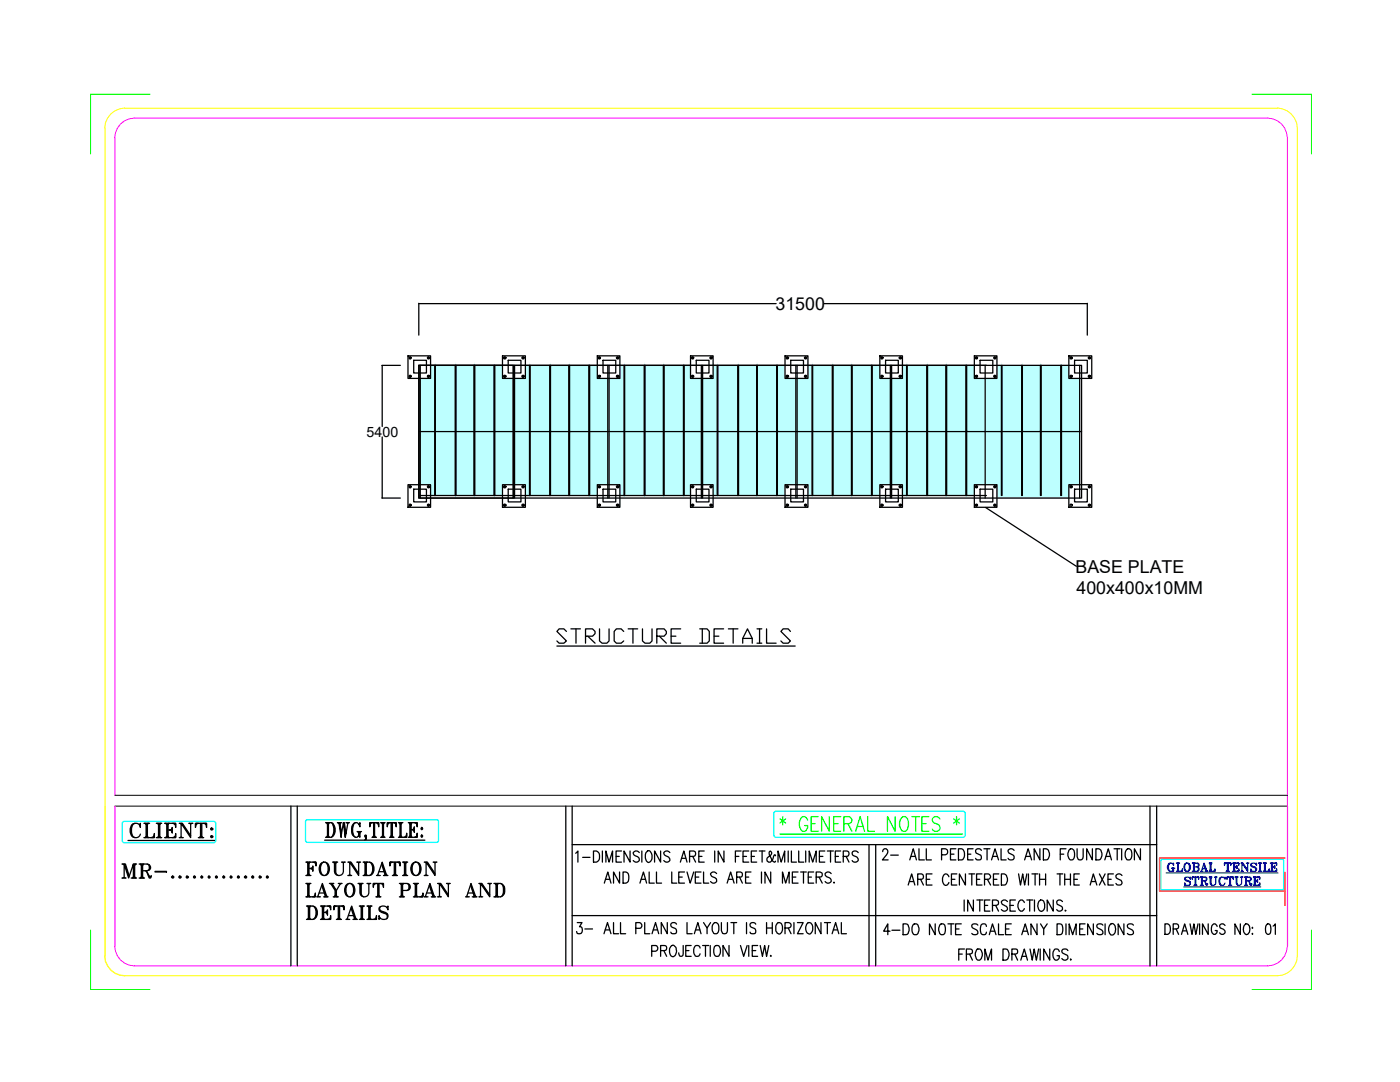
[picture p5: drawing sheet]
<svg xmlns="http://www.w3.org/2000/svg" width="279mm" height="216mm" viewBox="0 0 279 216" stroke-linecap="round" stroke-linejoin="round" font-family="sans-serif">
<defs><g id="words">
<g font-size="3.6">
<text x="154.8" y="61.9">31500</text>
<text x="214.6" y="114.2">BASE PLATE</text>
<text x="214.8" y="118.5">400x400x10MM</text>
</g>
<text font-size="2.8" x="73.2" y="87.1">5400</text>
</g></defs>
<!-- layer: 0 -->
<g fill="#bdffff" stroke="#bdffff" stroke-width=".2">
<path d="M211.9 72.9l1.4 2.6v-2.6zM211.9 72.9l1.4 2.6h-1.4z"/>
<path d="M199 72.9l.8 2.6v-2.6zM199 72.9l.8 2.6h-.8z"/>
<path d="M192.9 72.9l1.6 2.6v-2.6zM192.9 72.9l1.6 2.6h-1.6z"/>
<path d="M180.1 72.9l.8 2.6v-2.6zM180.1 72.9l.8 2.6h-.8z"/>
<path d="M174.1 72.9l1.5 2.6v-2.6zM174.1 72.9l1.5 2.6h-1.5z"/>
<path d="M161.2 72.9l.9 2.6v-2.6zM161.2 72.9l.9 2.6h-.9z"/>
<path d="M155.1 72.9l1.6 2.6v-2.6zM155.1 72.9l1.6 2.6h-1.6z"/>
<path d="M142.3 72.9l.8 2.6v-2.6zM142.3 72.9l.8 2.6h-.8z"/>
<path d="M136.5 72.9l1.3 2.6v-2.6zM136.5 72.9l1.3 2.6h-1.3z"/>
<path d="M123.7 72.9l.8 2.6v-2.6zM123.7 72.9l.8 2.6h-.8z"/>
<path d="M117.7 72.9l1.5 2.6v-2.6zM117.7 72.9l1.5 2.6h-1.5z"/>
<path d="M104.9 72.9l.8 2.6v-2.6zM104.9 72.9l.8 2.6h-.8z"/>
<path d="M98.8 72.9l1.5 2.6v-2.6zM98.8 72.9l1.5 2.6h-1.5z"/>
<path d="M85.9 72.9l.9 2.6v-2.6zM85.9 72.9l.9 2.6h-.9z"/>
<path d="M211.9 75.5l3.6 10.6v-10.6zM211.9 75.5l3.6 10.6h-3.6z"/>
<path d="M207.8 72.9l3.9 13.2v-13.2zM207.8 72.9l3.9 13.2h-3.9z"/>
<path d="M204 72.9l3.7 13.2v-13.2zM204 72.9l3.7 13.2h-3.7z"/>
<path d="M200 72.9l3.9 13.2v-13.2zM200 72.9l3.9 13.2h-3.9z"/>
<path d="M196.6 75.5l3.2 10.6v-10.6zM196.6 75.5l3.2 10.6h-3.2z"/>
<path d="M192.9 75.5l3.7 10.6v-10.6zM192.9 75.5l3.7 10.6h-3.7z"/>
<path d="M188.9 72.9l3.9 13.2v-13.2zM188.9 72.9l3.9 13.2h-3.9z"/>
<path d="M185.1 72.9l3.7 13.2v-13.2zM185.1 72.9l3.7 13.2h-3.7z"/>
<path d="M181.1 72.9l3.9 13.2v-13.2zM181.1 72.9l3.9 13.2h-3.9z"/>
<path d="M177.9 75.5l3 10.6v-10.6zM177.9 75.5l3 10.6h-3z"/>
<path d="M174.1 75.5l3.6 10.6v-10.6zM174.1 75.5l3.6 10.6h-3.6z"/>
<path d="M170.1 72.9l3.8 13.2v-13.2zM170.1 72.9l3.8 13.2h-3.8z"/>
<path d="M166.3 72.9l3.6 13.2v-13.2zM166.3 72.9l3.6 13.2h-3.6z"/>
<path d="M162.2 72.9l3.9 13.2v-13.2zM162.2 72.9l3.9 13.2h-3.9z"/>
<path d="M159.1 75.5l3 10.6v-10.6zM159.1 75.5l3 10.6h-3z"/>
<path d="M155.1 75.5l3.7 10.6v-10.6zM155.1 75.5l3.7 10.6h-3.7z"/>
<path d="M151.1 72.9l3.9 13.2v-13.2zM151.1 72.9l3.9 13.2h-3.9z"/>
<path d="M147.4 72.9l3.6 13.2v-13.2zM147.4 72.9l3.6 13.2h-3.6z"/>
<path d="M143.3 72.9l4 13.2v-13.2zM143.3 72.9l4 13.2h-4z"/>
<path d="M140.2 75.5l2.9 10.6v-10.6zM140.2 75.5l2.9 10.6h-2.9z"/>
<path d="M136.5 75.5l3.5 10.6v-10.6zM136.5 75.5l3.5 10.6h-3.5z"/>
<path d="M132.5 72.9l3.9 13.2v-13.2zM132.5 72.9l3.9 13.2h-3.9z"/>
<path d="M128.7 72.9l3.7 13.2v-13.2zM128.7 72.9l3.7 13.2h-3.7z"/>
<path d="M124.7 72.9l3.9 13.2v-13.2zM124.7 72.9l3.9 13.2h-3.9z"/>
<path d="M121.6 75.5l2.9 10.6v-10.6zM121.6 75.5l2.9 10.6h-2.9z"/>
<path d="M117.7 75.5l3.6 10.6v-10.6zM117.7 75.5l3.6 10.6h-3.6z"/>
<path d="M113.7 72.9l3.9 13.2v-13.2zM113.7 72.9l3.9 13.2h-3.9z"/>
<path d="M109.9 72.9l3.7 13.2v-13.2zM109.9 72.9l3.7 13.2h-3.7z"/>
<path d="M105.8 72.9l3.9 13.2v-13.2zM105.8 72.9l3.9 13.2h-3.9z"/>
<path d="M102.7 75.5l3 10.6v-10.6zM102.7 75.5l3 10.6h-3z"/>
<path d="M98.8 75.5l3.6 10.6v-10.6zM98.8 75.5l3.6 10.6h-3.6z"/>
<path d="M94.8 72.9l3.8 13.2v-13.2zM94.8 72.9l3.8 13.2h-3.8z"/>
<path d="M91 72.9l3.6 13.2v-13.2zM91 72.9l3.6 13.2h-3.6z"/>
<path d="M86.9 72.9l4 13.2v-13.2zM86.9 72.9l4 13.2h-4z"/>
<path d="M83.8 75.5l3 10.6v-10.6zM83.8 75.5l3 10.6h-3z"/>
<path d="M196.6 86.1l18.9 10.6v-10.6zM196.6 86.1l18.9 10.6h-18.9z"/>
<path d="M192.9 86.1l3.7 10.6v-10.6zM192.9 86.1l3.7 10.6h-3.7z"/>
<path d="M177.9 86.1l3 10.6v-10.6zM177.9 86.1l3 10.6h-3z"/>
<path d="M174.1 86.1l3.6 10.6v-10.6zM174.1 86.1l3.6 10.6h-3.6z"/>
<path d="M159.1 86.1l3 10.6v-10.6zM159.1 86.1l3 10.6h-3z"/>
<path d="M155.1 86.1l3.7 10.6v-10.6zM155.1 86.1l3.7 10.6h-3.7z"/>
<path d="M140.2 86.1l2.9 10.6v-10.6zM140.2 86.1l2.9 10.6h-2.9z"/>
<path d="M136.5 86.1l3.5 10.6v-10.6zM136.5 86.1l3.5 10.6h-3.5z"/>
<path d="M121.6 86.1l2.9 10.6v-10.6zM121.6 86.1l2.9 10.6h-2.9z"/>
<path d="M117.7 86.1l3.6 10.6v-10.6zM117.7 86.1l3.6 10.6h-3.6z"/>
<path d="M102.7 86.1l3 10.6v-10.6zM102.7 86.1l3 10.6h-3z"/>
<path d="M98.8 86.1l3.6 10.6v-10.6zM98.8 86.1l3.6 10.6h-3.6z"/>
<path d="M83.8 86.1l3 10.6v-10.6zM83.8 86.1l3 10.6h-3z"/>
<path d="M192.9 96.7l1.6 2.2v-2.2zM192.9 96.7l1.6 2.2h-1.6z"/>
<path d="M188.9 86.1l3.9 12.8v-12.8zM188.9 86.1l3.9 12.8h-3.9z"/>
<path d="M185.1 86.1l3.7 12.8v-12.8zM185.1 86.1l3.7 12.8h-3.7z"/>
<path d="M181.1 86.1l3.9 12.8v-12.8zM181.1 86.1l3.9 12.8h-3.9z"/>
<path d="M180.1 96.7l.8 2.2v-2.2zM180.1 96.7l.8 2.2h-.8z"/>
<path d="M174.1 96.7l1.5 2.2v-2.2zM174.1 96.7l1.5 2.2h-1.5z"/>
<path d="M170.1 86.1l3.8 12.8v-12.8zM170.1 86.1l3.8 12.8h-3.8z"/>
<path d="M166.3 86.1l3.6 12.8v-12.8zM166.3 86.1l3.6 12.8h-3.6z"/>
<path d="M162.2 86.1l3.9 12.8v-12.8zM162.2 86.1l3.9 12.8h-3.9z"/>
<path d="M161.2 96.7l.9 2.2v-2.2zM161.2 96.7l.9 2.2h-.9z"/>
<path d="M155.1 96.7l1.6 2.2v-2.2zM155.1 96.7l1.6 2.2h-1.6z"/>
<path d="M151.1 86.1l3.9 12.8v-12.8zM151.1 86.1l3.9 12.8h-3.9z"/>
<path d="M147.4 86.1l3.6 12.8v-12.8zM147.4 86.1l3.6 12.8h-3.6z"/>
<path d="M143.3 86.1l4 12.8v-12.8zM143.3 86.1l4 12.8h-4z"/>
<path d="M142.3 96.7l.8 2.2v-2.2zM142.3 96.7l.8 2.2h-.8z"/>
<path d="M136.5 96.7l1.3 2.2v-2.2zM136.5 96.7l1.3 2.2h-1.3z"/>
<path d="M132.5 86.1l3.9 12.8v-12.8zM132.5 86.1l3.9 12.8h-3.9z"/>
<path d="M128.7 86.1l3.7 12.8v-12.8zM128.7 86.1l3.7 12.8h-3.7z"/>
<path d="M124.7 86.1l3.9 12.8v-12.8zM124.7 86.1l3.9 12.8h-3.9z"/>
<path d="M123.7 96.7l.8 2.2v-2.2zM123.7 96.7l.8 2.2h-.8z"/>
<path d="M117.7 96.7l1.5 2.2v-2.2zM117.7 96.7l1.5 2.2h-1.5z"/>
<path d="M113.7 86.1l3.9 12.8v-12.8zM113.7 86.1l3.9 12.8h-3.9z"/>
<path d="M109.9 86.1l3.7 12.8v-12.8zM109.9 86.1l3.7 12.8h-3.7z"/>
<path d="M105.8 86.1l3.9 12.8v-12.8zM105.8 86.1l3.9 12.8h-3.9z"/>
<path d="M104.9 96.7l.8 2.2v-2.2zM104.9 96.7l.8 2.2h-.8z"/>
<path d="M98.8 96.7l1.5 2.2v-2.2zM98.8 96.7l1.5 2.2h-1.5z"/>
<path d="M94.8 86.1l3.8 12.8v-12.8zM94.8 86.1l3.8 12.8h-3.8z"/>
<path d="M91 86.1l3.6 12.8v-12.8zM91 86.1l3.6 12.8h-3.6z"/>
<path d="M86.9 86.1l4 12.8v-12.8zM86.9 86.1l4 12.8h-4z"/>
<path d="M85.9 96.7l.9 2.2v-2.2zM85.9 96.7l.9 2.2h-.9z"/>
<path d="M199 96.7l14.3 2.7v-2.7zM199 96.7l14.3 2.7h-14.3z"/>
</g>
<!-- layer: PDF_MAIN-1 -->
<path d="M22.9 27.5a4 4 0 0 1 4-3.9h226a4 4 0 0 1 4 3.9v133.4M22.9 27.5v131.2M26.9 192.7h226" fill="none" stroke="#f0f" stroke-width=".2"/>
<path d="M22.9 158.7h234M22.9 160.9h234" fill="none" stroke="#000" stroke-width=".2"/>
<!-- layer: PDF_dim -->
<g fill="none" stroke="#000" stroke-width=".25">
<path d="M24.3 172.4h.7l.8 2.4M24.3 175.2h.9M24.5 175.2l.3-.1 .2 .1M24.5 172.4l.3 .1M24.8 175.1v-2.7l.9 2.8 .9-2.8v2.8M24.9 172.4l.8 2.4M25.5 167.7h17.5M26.2 175.2h1.1M26.4 164.7a2.08 2.08 0 0 0 0 2.1M26.6 172.4h.7M26.6 175.1l-.2 .1M26.6 174.9l-.1 .3"/>
<path d="M26.7 172.5v2.6M26.9 172.4v2.8M26.9 174.9l.1 .3M26.9 175.1l.2 .1M26.9 164.3a1.41 1.41 0 0 0-.7 1.8l.2 .5 .2 .4 .3 .1M27 172.4l-.1 .3M27.1 172.4l-.2 .1M27.8 172.4l2 .1a.69 .69 0 0 1 0 1.1l-1.3 .1M27.8 175.2h1M27.9 164.7l.1-.4v.8a1.03 1.03 0 0 0-1.1-.8 1.03 1.03 0 0 0-.9 1.1 1.25 1.25 0 0 0 .2 1.4 1.25 1.25 0 0 0 1.4 .2l.4-.6M28 172.4l.2 .1M28.1 172.4l.1 .3"/>
<path d="M28.2 172.4v2.8M28.2 175.1l-.2 .1M28.2 174.9l-.1 .3M28.3 172.5v2.6M28.5 172.4v2.8M28.5 174.9l.1 .3M28.5 175.1l.2 .1M28.6 172.4l-.1 .3M28.7 167.1h2.1v-.8l-.1 .8M28.7 164.3h1.2M28.7 172.4l-.2 .1M28.8 164.3l.4 .1"/>
<path d="M29 173.7a2.18 2.18 0 0 1 .8 1.5h.2l.2-.5M29 164.3l.2 .2M29.2 164.3v2.8M29.2 167l-.4 .1M29.2 166.9l-.2 .2M29.2 173.9l.7 1 .3-.1M29.3 164.4v2.6M29.4 172.4l.3 .1 .1 .4-.1 .7-.3 .1M29.4 164.3v2.8M29.4 166.9l.1 .2M29.4 167l.3 .1M29.5 164.3l-.1 .2"/>
<path d="M29.7 174.7l.3 .4M29.7 164.3l-.3 .1M29.8 172.7l.1 .3-.1 .5M30.8 167l-.7 .1M30.8 166.9l-.4 .2M30.8 166.8l-.3 .3M30.9 173.9h2.3v.1h-2.3zM31.2 164.3h1.1M31.2 167.1h1.1M31.3 164.3l.3 .1M31.5 164.3l.1 .2M31.6 164.3v2.8"/>
<path d="M31.6 167l-.3 .1M31.6 166.9l-.1 .2M31.8 164.4v2.6M31.9 164.3v2.8M31.9 166.9l.1 .2M31.9 167l.2 .1M32 164.3l-.1 .2M32.1 164.3l-.2 .1M32.8 164.3h2.3v.8l-.2-.8M32.8 167.1h2.3v-.8l-.2 .8M33 164.3l.3 .1M33.1 164.3l.2 .2"/>
<path d="M33.3 164.3v2.8M33.3 167l-.3 .1M33.3 166.9l-.2 .2M33.4 164.4v2.6M33.5 164.3v2.8M33.5 165.6h.9M33.5 166.9l.2 .2M33.5 167l.3 .1M33.7 164.3l-.2 .2M33.8 164.3l-.3 .1M34.2 174.9l.4-.1 .1 .3-.3 .1zM34.4 165.1v1.1l-.2-.6z"/>
<path d="M34.4 165.4l-.3 .2 .3 .3M34.4 165.5l-.6 .1 .6 .2M34.4 164.3l.7 .1M34.4 174.9l.2 .2zM34.6 164.3l.5 .2M34.7 164.3l.4 .4M35.1 167l-.7 .1M35.1 166.9l-.5 .2M35.1 166.8l-.4 .3M35.8 164.3h.6l1.7 2.5M35.8 167.1h.8M35.8 174.8l.3 .1-.1 .3-.3-.1z"/>
<path d="M35.8 174.9h.2v.2h-.2zM35.9 167.1l.2-.1 .3 .1M35.9 164.3l.2 .1M36.3 164.3l1.6 2.5M37.2 174.9l.2-.1 .2 .3-.3 .1zM37.3 174.9l.1 .2zM37.7 164.3h.8M37.8 164.3l.3 .1 .3-.1M38.1 164.4v2.7l-2-2.8v2.7M38.6 174.9l.3-.1 .1 .3-.3 .1zM38.7 174.9l.2 .2zM39.2 164.3l-.2 .8v-.8h2.2v.8l-.1-.8"/>
<path d="M39.3 164.3l-.3 .4M39.4 164.3l-.4 .2M39.6 167.1h1.1M39.7 164.3l-.7 .1M40 164.3v2.8M40 167l-.3 .1M40 166.9l-.2 .2M40.1 174.9l.2-.1 .2 .3-.3 .1zM40.1 164.4v2.6M40.2 174.9l.1 .2zM40.3 164.3v2.8M40.3 166.9l.1 .2"/>
<path d="M40.3 167l.2 .1M40.5 164.3l.7 .1M40.8 164.3l.4 .2M41 164.3l.2 .4M41.5 174.9l.3-.1 .1 .3-.2 .1zM41.7 174.9l.1 .2zM42.1 166.9l.2-.1 .2 .2-.3 .1zM42.2 165.2l.3 .3-.3 .1-.1-.1zM42.2 165.4l.1 .1zM42.2 166.9l.1 .1zM43.1 174.8l.3 .1-.1 .3-.3-.1zM43.1 174.9l.2 .2z"/>
<path d="M44.6 174.8l.2 .1-.1 .3-.2-.1zM44.6 174.9l.1 .2zM46.1 174.8l.2 .1-.1 .3-.3-.1zM46.1 174.9l.1 .2zM47.5 174.8l.3 .1-.2 .3-.2-.1zM47.5 174.9l.1 .2zM48.8 174.9l.3-.1 .1 .3-.2 .1zM49 174.9l.1 .2zM50.4 174.8l.2 .1v.3l-.4-.1zM50.4 174.9h.2v.2h-.2zM51.7 174.9l.3-.1 .1 .3-.3 .1zM51.8 174.9l.2 .2z"/>
<path d="M53.2 174.9l.2-.1 .1 .3-.2 .1zM53.3 174.9l.1 .2zM61 172h2.1v.8l-.2-.8M61 179h1.9v-.8l-.1 .8M61 174.7h1.1M61 176.3h1.1M61.2 172l.2 .2M61.2 176.3l.2 .1M61.3 172l.1 .3M61.3 176.3l.1 .2M61.4 172v2.7M61.4 176.3v2.7"/>
<path d="M61.4 174.6l-.2 .1M61.4 174.4l-.1 .3M61.4 178.8l-.2 .2M61.4 178.7l-.1 .3M61.5 172.2v2.4M61.5 176.4v2.4M61.7 172v2.7M61.7 176.3v2.7M61.7 173.3h.7M61.7 174.4l.1 .3M61.7 174.6l.2 .1M61.7 178.7l.1 .3"/>
<path d="M61.7 178.8l.2 .2M61.8 172l-.1 .3M61.8 176.3l-.1 .2M61.9 172l-.2 .2M61.9 176.3l-.2 .1M62.4 172.8v1l-.1-.5zM62.4 173l-.2 .3 .2 .3M62.4 173.2l-.5 .1 .5 .1M62.4 172l.7 .2M62.7 172l.4 .3M62.8 172l.3 .4M62.9 178.8l-.6 .2"/>
<path d="M62.9 178.7l-.3 .3M62.9 178.6l-.2 .4M63.2 179h.8M63.3 179l.2-.2 .2 .2M63.5 178.8l.8-2.5 .9 2.7M63.7 178.2h1.1M64 172.4a1 1 0 0 1 1.1-.3 1 1 0 0 1 .6 1.1 1.13 1.13 0 0 1-.3 1.2 1.13 1.13 0 0 1-1.2 .2 1.72 1.72 0 0 1-.2-2.2zM64.1 172.4a1.74 1.74 0 0 0 0 1.9M64.2 176.7l.8 2.3M64.3 176.7l.8 2.3M64.6 172a1.67 1.67 0 0 0 0 2.7M64.6 179h.9"/>
<path d="M64.8 172a1.67 1.67 0 0 1 0 2.7M65 178.8l-.3 .2M65 178.7l-.2 .3M65.1 178.7l.3 .3M65.4 172.4a1.74 1.74 0 0 1 0 1.9M65.7 176.3h.9M65.9 176.3l.2 .1M66 176.3l.9 1.4v1.3M66.1 176.3l.9 1.4v1.1M66.2 176.3l.9 1.4v1.3M66.4 172h1M66.5 172l.3 .2"/>
<path d="M66.5 179h1M66.5 176.3l-.3 .1M66.6 172l.2 .3M66.8 172v1.9a.9 .9 0 0 0 .8 .8 .9 .9 0 0 0 .9-.8v-1.7M66.9 172.2v1.9l.1 .2M66.9 178.8l-.3 .2M66.9 178.7l-.1 .3M67 172v2.1l.1 .3 .4 .3M67.1 172l-.1 .3M67.1 178.7l.2 .3M67.1 178.8l.3 .2M67.3 172l-.3 .2"/>
<path d="M67.5 176.3h.8M67.6 176.3l.3 .1 .2-.1M67.9 176.4l-.8 1.3M68.1 172h.8M68.3 172l.2 .2 .3-.2M69 176.7a1 1 0 0 1 1.2-.3 1 1 0 0 1 .6 1 1.13 1.13 0 0 1-.3 1.2 1.13 1.13 0 0 1-1.2 .2 1.72 1.72 0 0 1-.3-2.1zM69.2 176.7a1.74 1.74 0 0 0 0 1.9M69.4 172h.7l1.5 2.3M69.4 174.7h.8M69.5 174.7l.3-.1 .3 .1M69.5 172l.3 .2M69.7 176.3a1.67 1.67 0 0 0 0 2.7"/>
<path d="M69.9 176.3a1.67 1.67 0 0 1 0 2.7M69.9 172l1.6 2.3M70.4 176.7a1.74 1.74 0 0 1 0 1.9M71.2 172h.8M71.3 172l.3 .2 .2-.2M71.5 176.3h1M71.6 172.2v2.5l-1.8-2.7v2.6M71.6 176.3l.2 .1M71.7 176.3l.1 .2M71.8 176.3v1.9a.9 .9 0 0 0 .9 .8 .9 .9 0 0 0 .9-.8v-1.8M72 176.4v1.9l.1 .3M72.1 176.3v2l.1 .4 .4 .3"/>
<path d="M72.2 176.3l-.1 .2M72.3 176.3l-.2 .1M72.5 172h1.2a1.42 1.42 0 0 1 1 1.4 1.42 1.42 0 0 1-1 1.3h-1.2M72.6 172l.2 .2M72.7 172l.1 .3M72.8 172v2.7M72.8 174.6l-.2 .1M72.8 174.4l-.1 .3M73 172.2v2.4M73.1 172v2.7M73.1 174.4l.1 .3M73.1 174.6l.3 .1"/>
<path d="M73.2 172l-.1 .3M73.2 176.3h.8M73.4 176.3l.2 .1 .3-.1M73.4 172l-.3 .2M73.7 172a1.67 1.67 0 0 1 0 2.7M74.2 172.4a1.74 1.74 0 0 1 0 1.9M74.6 176.3l-.1 .7v-.7h2v.7l-.1-.7M74.8 176.3l-.3 .4M74.9 176.3l-.4 .2M75 179h1M75.1 174.7h.8M75.1 176.3l-.6 .1"/>
<path d="M75.3 174.7l.1-.1 .2 .1M75.4 174.6l.9-2.6 .9 2.7M75.4 176.3v2.7M75.4 178.8l-.3 .2M75.4 178.7l-.1 .3M75.5 176.4v2.4M75.6 173.9h1.2M75.6 176.3v2.7M75.6 178.7l.2 .3M75.6 178.8l.3 .2M75.9 176.3l.6 .1M76.2 172.4l.7 2.3"/>
<path d="M76.2 176.3l.3 .2M76.3 172.4l.7 2.3M76.3 176.3l.2 .4M76.5 174.7h.9M76.9 174.6l-.2 .1M76.9 174.4l-.1 .3M77 174.4l.3 .3M77.9 172l-.1 .8v-.8h2v.8l-.1-.8M78.1 172l-.3 .4M78.2 172l-.4 .3M78.3 174.7h1M78.4 172l-.6 .2"/>
<path d="M78.7 172v2.7M78.7 174.6l-.3 .1M78.7 174.4l-.1 .3M78.8 172.2v2.4M78.9 172v2.7M78.9 174.4l.2 .3M78.9 174.6l.3 .1M79.2 172l.6 .2M79.5 172l.3 .3M79.6 172l.2 .4M79.7 176.3h1.5a.7 .7 0 0 1 .7 .7 .7 .7 0 0 1-.7 .7h-.9M79.7 179h1"/>
<path d="M79.8 176.3l.3 .1M80 176.3l.1 .2M80.1 176.3v2.7M80.1 178.8l-.3 .2M80.1 178.7l-.1 .3M80.2 176.4v2.4M80.3 174.7h1.1M80.3 172h1.1M80.3 176.3v2.7M80.3 178.7l.2 .3M80.3 178.8l.3 .2M80.5 172l.2 .2"/>
<path d="M80.5 176.3l-.2 .2M80.6 172l.1 .3M80.6 176.3l-.3 .1M80.7 172v2.7M80.7 174.6l-.2 .1M80.7 174.4l-.1 .3M80.8 172.2v2.4M81 172v2.7M81 174.4l.1 .3M81 174.6l.2 .1M81.1 172l-.1 .3M81.2 176.3l.4 .4v.6l-.4 .4"/>
<path d="M81.2 172l-.2 .2M81.6 176.5l.1 .3-.1 .6M82.2 172.4a1 1 0 0 1 1.2-.3 1 1 0 0 1 .6 1.1 1.13 1.13 0 0 1-.3 1.2 1.13 1.13 0 0 1-1.2 .2 1.72 1.72 0 0 1-.3-2.2zM82.4 172.4a1.74 1.74 0 0 0 0 1.9M82.5 179h1.9v-.8l-.1 .8M82.5 176.3h1M82.6 176.3l.3 .1M82.8 176.3l.1 .2M82.9 172a1.67 1.67 0 0 0 0 2.7M82.9 176.3v2.7M82.9 178.8l-.3 .2M82.9 178.7l-.1 .3"/>
<path d="M83 176.4v2.4M83.1 172a1.67 1.67 0 0 1 0 2.7M83.1 176.3v2.7M83.1 178.7l.2 .3M83.1 178.8l.3 .2M83.3 176.3l-.2 .2M83.4 176.3l-.3 .1M83.6 172.4a1.74 1.74 0 0 1 0 1.9M84.4 178.8l-.6 .2M84.4 178.7l-.4 .3M84.4 178.6l-.2 .4M84.7 172h.6l1.5 2.3"/>
<path d="M84.7 174.7h.7M84.7 179h.7M84.8 174.7l.2-.1 .3 .1M84.8 179l.1-.2 .3 .2M84.8 172l.2 .2M84.9 178.8l.9-2.5 .9 2.7M85.2 172l1.5 2.3M85.2 178.2h1.1M85.7 176.7l.7 2.3M85.8 176.7l.8 2.3M86.1 179h.8M86.4 172h.8"/>
<path d="M86.4 178.8l-.2 .2M86.4 178.7l-.1 .3M86.6 172l.2 .2 .3-.2M86.6 178.7l.2 .3M86.8 172.2v2.5l-1.8-2.7v2.6M87.3 176.3h.7l1.5 2.3M87.3 179h.8M87.5 179l.2-.2 .3 .2M87.5 176.3l.2 .1M87.8 176.3l1.6 2.3M89.1 176.3h.8M89.2 176.3l.3 .1 .2-.1"/>
<path d="M89.5 176.4v2.6l-1.8-2.7v2.5M92.9 179h.8M93 179l.2-.2 .2 .2M93.2 178.8l.8-2.5 .9 2.7M93.4 178.2h1.1M93.9 176.7l.8 2.3M94 176.7l.8 2.3M94.2 179h1M94.7 178.8l-.3 .2M94.7 178.7l-.2 .3M94.8 178.7l.3 .3M95.6 176.3h.6l1.5 2.3"/>
<path d="M95.6 179h.7M95.6 179l.3-.2 .3 .2M95.6 176.3l.3 .1M96.1 176.3l1.5 2.3M97.4 176.3h.7M97.5 176.3l.2 .1 .3-.1M97.7 176.4v2.6l-1.8-2.7v2.5M98.6 176.3h1.3a1.46 1.46 0 0 1 .9 1.3 1.46 1.46 0 0 1-.9 1.4h-1.3M98.8 176.3l.2 .1M98.8 176.3l.2 .2M99 176.3v2.7M99 178.8l-.2 .2"/>
<path d="M99 178.7l-.2 .3M99.1 176.4v2.4M99.3 176.3v2.7M99.3 178.7l.1 .3M99.3 178.8l.2 .2M99.4 176.3l-.1 .2M99.5 176.3l-.2 .1M99.9 176.3a1.31 1.31 0 0 1 .6 1.6l-.1 .5-.5 .6M100.4 176.7a1.74 1.74 0 0 1 0 1.9M61.2 180.8h1.2a1.42 1.42 0 0 1 1 1.3 1.42 1.42 0 0 1-1 1.4h-1.2M61.3 180.8l.2 .1M61.4 180.8l.1 .2"/>
<path d="M61.5 180.8v2.7M61.5 183.3l-.2 .2M61.5 183.2l-.1 .3M61.7 180.9v2.4M61.8 180.8v2.7M61.8 183.2l.1 .3M61.8 183.3l.3 .2M61.9 180.8l-.1 .2M62.1 180.8l-.3 .1M62.4 180.8a1.67 1.67 0 0 1 0 2.7M62.9 181.2a1.74 1.74 0 0 1 0 1.9M64 180.8h2v.8l-.1-.8"/>
<path d="M64 183.5h2v-.8l-.1 .8M64.1 180.8l.2 .1M64.2 180.8l.1 .2M64.3 180.8v2.7M64.3 183.3l-.2 .2M64.3 183.2l-.1 .3M64.5 180.9v2.4M64.6 183.3l.2 .2M64.6 180.8v2.7M64.6 182.1h.8M64.6 183.2l.1 .3M64.7 180.8l-.1 .2"/>
<path d="M64.8 180.8l-.2 .1M65.4 181.6v1l-.2-.5zM65.4 181.8l-.3 .3 .3 .2M65.4 181.9l-.6 .2 .6 .1M65.4 180.8l.6 .1M65.6 180.8l.4 .2M65.7 180.8l.3 .4M66 183.3l-.6 .2M66 183.2l-.4 .3M66 183.1l-.3 .4M66.8 180.8l-.2 .8v-.8h2.1v.8l-.2-.8M66.9 180.8l-.3 .4"/>
<path d="M67 180.8l-.4 .2M67.1 183.5h1M67.3 180.8l-.7 .1M67.5 180.8v2.7M67.5 183.3l-.2 .2M67.5 183.2l-.1 .3M67.6 180.9v2.4M67.8 180.8v2.7M67.8 183.2l.1 .3M67.8 183.3l.2 .2M68 180.8l.7 .1M68.3 180.8l.4 .2"/>
<path d="M68.4 180.8l.3 .4M69 183.5h.8M69.2 183.5l.1-.2 .2 .2M69.3 183.3l.9-2.5 .9 2.7M69.5 182.7h1.2M70.1 181.2l.7 2.3M70.2 181.2l.7 2.3M70.4 183.5h.9M70.8 183.3l-.2 .2M70.8 183.2l-.1 .3M70.9 183.2l.3 .3M71.7 183.5h1"/>
<path d="M71.7 180.8h1M71.8 180.8l.3 .1M72 180.8l.1 .2M72.1 180.8v2.7M72.1 183.3l-.3 .2M72.1 183.2l-.1 .3M72.2 180.9v2.4M72.3 180.8v2.7M72.3 183.2l.2 .3M72.3 183.3l.3 .2M72.5 180.8l-.2 .2M72.6 180.8l-.3 .1"/>
<path d="M73.2 183.5h1.9v-.8l-.1 .8M73.2 180.8h1M73.4 180.8l.2 .1M73.5 180.8l.1 .2M73.6 180.8v2.7M73.6 183.3l-.2 .2M73.6 183.2l-.1 .3M73.7 180.9v2.4M73.9 183.3l.2 .2M73.9 180.8v2.7M73.9 183.2l.1 .3M74 180.8l-.1 .2"/>
<path d="M74.1 180.8l-.2 .1M75.1 183.3l-.6 .2M75.1 183.2l-.3 .3M75.1 183.1l-.2 .4M75.8 181.6a1.92 1.92 0 0 0 1.4 .7l.1 .3M75.9 180.9a.54 .54 0 0 0 .3 .9l1.1 .5a.82 .82 0 0 1-.2 1.1 .82 .82 0 0 1-1.1-.1l-.4-.6v.8l.2-.4M77.3 181.2l.1-.4v.8a1 1 0 0 0-.7-.8 1 1 0 0 0-1.1 .4v.4a2.13 2.13 0 0 0 1.6 .8l.1 .3-.1 .6"/>
</g>
<!-- layer: PDF_T-BLOCK -->
<g fill="none" stroke="#000" stroke-width=".25">
<path d="M64.8 167.6h20M65 164.2h1.1a1.75 1.75 0 0 1 .5 2.4l-.5 .5h-1.1M65.1 164.2l.3 .1M65.2 164.2l.2 .3M65.4 164.2v2.9M65.4 166.9l-.3 .2M65.4 166.8l-.2 .3M65.4 164.3v2.6M65.5 164.2v2.9M65.5 166.8l.2 .3M65.5 166.9l.2 .2M65.7 164.2l-.2 .3"/>
<path d="M65.7 164.2l-.2 .1M66.1 164.2a2.28 2.28 0 0 1 0 2.9M66.5 164.6a1.99 1.99 0 0 1 0 2M67.3 164.2h.8M67.4 164.2l.4 .1M67.5 164.2l.3 .3M67.6 164.2l.5 2.9-.3-2.9M67.8 164.2l.3 2.2 .4-2.2 .4 2.9-.2-2.9M68 164.2l-.2 .3M68.1 164.2l-.3 .1M68.1 166.4v.7M68.5 164.2h.2l.3 2.2 .4-2.1"/>
<path d="M69 166.4l-.1 .7M69 164.2h.7M69.2 164.2l.2 .1 .2-.1M70.5 164.6a1.99 1.99 0 0 0 0 2M70.9 164.2a1.95 1.95 0 0 0-.4 2.3l.4 .6M71.3 165.9h.9M71.4 165.9l.2 .2M71.5 165.9l.1 .4M71.6 165.9v.9l-.1 .1M71.7 164.6l.1-.4v.8a.8 .8 0 0 0-.7-.9 .8 .8 0 0 0-.9 .8v.4a1.46 1.46 0 0 0 .7 1.8h.4l.2-.2h.2l.1 .2v-1.2M71.7 166.1v.7M71.9 165.9l-.1 .4"/>
<path d="M72 165.9l-.2 .2M72.9 166.8l.1 .1zM73 167.5l.1-.6-.1 .2-.2-.2 .1-.3 .2 .2v.4l-.1 .3-.2 .1M73 167.1l.1 .1M73.9 164.2l-.1 .8v-.8h1.8v.8l-.1-.8M74 164.2l-.2 .4M74.1 164.2l-.3 .3M74.2 167.1h.9M74.3 164.2l-.5 .1M74.6 164.2v2.9M74.6 166.9l-.3 .2M74.6 166.8l-.2 .3"/>
<path d="M74.7 164.3v2.6M74.8 164.2v2.9M74.8 166.8l.1 .3M74.8 166.9l.2 .2M75 164.2l.6 .1M75.2 164.2l.4 .3M75.3 164.2l.3 .4M76 164.2h.8M76 167.1h.8M76.1 164.2l.2 .1M76.2 164.2l.1 .3M76.3 164.2v2.9"/>
<path d="M76.3 166.9l-.2 .2M76.3 166.8l-.1 .3M76.5 164.3v2.6M76.5 164.2v2.9M76.5 166.8l.2 .3M76.5 166.9l.2 .2M76.7 164.2l-.2 .3M76.7 164.2l-.2 .1M77.4 164.2l-.1 .8v-.8h1.8v.8l-.2-.8M77.5 164.2l-.2 .4M77.6 164.2l-.3 .3M77.7 167.1h.9"/>
<path d="M77.9 164.2l-.6 .1M78.1 164.2v2.9M78.1 166.9l-.2 .2M78.1 166.8l-.1 .3M78.2 164.3v2.6M78.3 164.2v2.9M78.3 166.8l.1 .3M78.3 166.9l.2 .2M78.5 164.2l.6 .1M78.8 164.2l.3 .3M78.9 164.2l.2 .4M79.5 167.1h1.7v-.8l-.2 .8"/>
<path d="M79.5 164.2h.9M79.6 164.2l.2 .1M79.7 164.2l.1 .3M79.8 164.2v2.9M79.8 166.9l-.2 .2M79.8 166.8l-.1 .3M80 164.3v2.6M80 164.2v2.9M80 166.8l.2 .3M80 166.9l.3 .2M80.2 164.2l-.2 .3M80.3 164.2l-.3 .1"/>
<path d="M81.2 166.9l-.6 .2M81.2 166.8l-.4 .3M81.2 166.6l-.3 .5M81.5 164.2h1.8v.8l-.2-.8M81.5 167.1h1.8v-.8l-.2 .8M81.6 164.2l.2 .1M81.7 164.2l.1 .3M81.8 164.2v2.9M81.8 166.9l-.2 .2M81.8 166.8l-.1 .3M81.9 164.3v2.6M82.1 164.2v2.9"/>
<path d="M82.1 165.6h.6M82.1 166.8v.3M82.1 166.9l.1 .2M82.1 164.2v.3M82.2 164.2l-.1 .1M82.7 165v1.1l-.1-.5zM82.7 165.3l-.2 .3 .2 .2M82.7 165.4l-.5 .2 .5 .1M82.7 164.2l.6 .1M82.9 164.2l.4 .3M83 164.2l.3 .4M83.3 166.9l-.6 .2"/>
<path d="M83.3 166.8l-.4 .3M83.3 166.6l-.3 .5M84.2 165.1l.1 .2-.1 .3-.2-.2zM84.2 165.3v.1zM84.2 166.6l.1 .2-.1 .3-.2-.2zM84.2 166.8v.1zM114.9 170.3l.4-.5v2.2M116.3 171.1h1.4M118.4 169.8a1.15 1.15 0 0 1 1.3 .7 1.15 1.15 0 0 1-.4 1.4l-.9 .1zM120.2 169.8v2.2M120.6 176.2l.7-2.2 .6 2.2M120.9 175.5h.8"/>
<path d="M120.9 172v-2.2l.7 2.2 .7-2.2v2.2M123 170.9h.6M123.6 174v2.2l-1.2-2.2v2.2M124 169.8h-1v2.2h1M124.3 174h.6a1.33 1.33 0 0 1 0 2.2h-.6zM125.7 169.8v2.2l-1.2-2.2v2.2M127.6 170.1a.64 .64 0 0 0-.7-.3 .64 .64 0 0 0-.5 .5 .96 .96 0 0 0 .9 .6 .63 .63 0 0 1 .1 1.1 .63 .63 0 0 1-1-.3M127.7 176.2l.7-2.2 .6 2.2M128 175.5h.8M128.1 169.8v2.2M128.9 170.1a.55 .55 0 0 1 .6-.4 .55 .55 0 0 1 .5 .6 1.21 1.21 0 0 1-.6 1.8 1.61 1.61 0 0 1-.5-2zM129.6 174v2.2h1"/>
<path d="M131 174v2.2h1M131.8 169.8v2.2l-1.2-2.2v2.2M133.7 170.1a.64 .64 0 0 0-.7-.3 .64 .64 0 0 0-.5 .5 1.24 1.24 0 0 0 1 .8 .61 .61 0 0 1-.1 .9 .61 .61 0 0 1-.9-.3M134.1 174v2.2h1M135.5 175h.7M135.8 172l.7-2.2 .6 2.2M136 171.3h.9M136.6 174h-1.1v2.2h1.1M137.1 174l.6 2.2 .7-2.2M137.6 170.9l1.1-.1 .1-.4v-.4l-.4-.2h-.8v2.2M138.3 170.9l.5 1.1M138.8 175h.7"/>
<path d="M139.5 170.9h.6M139.9 174h-1.1v2.2h1.1M140.4 174v2.2h1M140.5 169.8h-1v2.2h1M142.6 169.8v2.2M143 174.3a.64 .64 0 0 0-.7-.3 .64 .64 0 0 0-.5 .5 .96 .96 0 0 0 .9 .6 .63 .63 0 0 1 .1 1.1 .63 .63 0 0 1-1-.3M144.5 169.8v2.2l-1.2-2.2v2.2M145.1 176.2l.7-2.2 .7 2.2M145.4 175.5h.9M146.8 170.9h.7M147 175h.8a.52 .52 0 0 0 .4-.5 .52 .52 0 0 0-.4-.5h-.8v2.2M147.6 175l.6 1.2"/>
<path d="M147.9 169.8h-1.1v2.2M148.3 170.9h.7M148.8 175h.6M149.4 169.8h-1.1v2.2h1.1M149.9 174h-1.1v2.2h1.1M149.9 170.9h.7M151 169.8h-1.1v2.2h1.1M151.5 169.8h1.2M152 174v2.2M152.1 169.8v2.2M153.8 174v2.2l-1.1-2.2v2.2M154.8 170.8l-.2-.2h-.1l-.2 .8a.66 .66 0 0 1-.5 .6 .66 .66 0 0 1-.7-.2v-.6l.9-.9-.3-.5a.69 .69 0 0 0 0 1.1l.6 1 .3 .1 .2-.2"/>
<path d="M155.3 172v-2.2l.6 2.2 .7-2.2v2.2M156.2 176.2v-2.2l.6 2.2 .7-2.2v2.2M157.3 169.8v2.2M157.9 169.8v2.2h1.1M158.1 175h.7M159.3 174h-1.2v2.2h1.2M159.4 169.8v2.2h1M159.8 174h1.1M160.4 174v2.2M160.8 169.8v2.2M161.3 175h.6M161.5 172v-2.2l.7 2.2 .7-2.2v2.2"/>
<path d="M162.4 174h-1.1v2.2h1.1M162.9 175h.8a.51 .51 0 0 0 .4-.5 .51 .51 0 0 0-.4-.5h-.8v2.2M163.5 175l.6 1.2M163.5 170.9h.7M164.6 169.8h-1.1v2.2h1.1M165.1 169.8h1.2M165.7 169.8v2.2M165.9 174.3a.61 .61 0 0 0-.8-.3 .61 .61 0 0 0-.4 .7l.3 .2a.96 .96 0 0 1 .9 .7 .64 .64 0 0 1-.5 .6 .64 .64 0 0 1-.7-.3M166.4 176v.2l.1-.1M166.7 170.9h.6M167.8 169.8h-1.1v2.2h1.1M168.3 170.9l1-.1 .1-.4v-.4l-.3-.2h-.8v2.2"/>
<path d="M168.9 170.9l.5 1.1M171.3 170.1a.71 .71 0 0 0-1.2 0v.5l.3 .2a.96 .96 0 0 1 .9 .6v.3a.71 .71 0 0 1-1.2 0M176.2 169.9l.3-.5h.4l.2 .2v.7l-1 1.3h1.1M177.8 170.6h1.5M181.2 176.6l.7-2.2 .7 2.2M181.5 175.9h.8M181.6 171.6l.7-2.2 .6 2.2M181.8 170.9h.9M183.1 175.5l1.1-.2 .1-.3-.1-.5-1.1-.1v2.2M183.4 169.4v2.2h1.1M183.7 175.5l.6 1.1M184.9 169.4v2.2h1"/>
<path d="M184.9 175.5h.7M186 174.4h-1.1v2.2h1.1M187.9 170.6h.8a.62 .62 0 0 0 .4-.6 .62 .62 0 0 0-.4-.6h-.8v2.2M189.4 174.9a.6 .6 0 0 0-.7-.5 .6 .6 0 0 0-.5 .6 1.25 1.25 0 0 0 .6 1.7l.3-.2 .3-.4M189.7 170.4h.7M189.9 175.5h.7M190.8 169.4h-1.1v2.2h1.1M191 174.4h-1.1v2.2h1.1M191.3 169.4h.6a1.49 1.49 0 0 1 .3 2.1l-.9 .1zM192.4 179.6v2.2M192.7 174.4v2.2l-1.2-2.2v2.2M193.1 170.4h.7"/>
<path d="M193.4 174.4h1.1M193.9 174.4v2.2M194.2 169.4h-1.1v2.2h1.1M194.3 179.6v2.2l-1.2-2.2v2.2M194.9 175.5h.6M195 179.6h1.2M195.5 179.6v2.2M195.8 169.7a.64 .64 0 0 0-1.1 0l.1 .6 .9 .3 .1 .7a.64 .64 0 0 1-1.1 0M196 174.4h-1.1v2.2h1.1M196.4 169.4h1.2M196.5 175.5h.7a.55 .55 0 0 0 .5-.6 .55 .55 0 0 0-.5-.5h-.7v2.2M197 169.4v2.2"/>
<path d="M197.1 175.5l.6 1.1M197.6 179.6h-1.1v2.2h1.1M197.9 171.6l.7-2.2 .7 2.2M198.1 170.9h.9M198.3 175.5h.7M199.3 174.4h-1v2.2h1M199.8 169.4v2.2h1M199.8 174.4h.6a1.27 1.27 0 0 1 0 2.2h-.6zM201.1 179.9a.64 .64 0 0 0-.7-.3 .64 .64 0 0 0-.6 .5 1.02 1.02 0 0 0 1.1 .8 .61 .61 0 0 1-.2 .9 .61 .61 0 0 1-.9-.3M202.4 169.7a.64 .64 0 0 0-.7-.4 .64 .64 0 0 0-.5 .6l.2 .4 .8 .3a.56 .56 0 0 1 .1 .8 .56 .56 0 0 1-.7 .2l-.4-.3M202.6 179.6h-1v2.2h1M203.3 174.4l.4 2.2 .4-2.2 .4 2.2 .4-2.2"/>
<path d="M204.5 171.6l.7-2.2 .7 2.2M204.7 170.9h.9M204.9 179.6h1.2M205.2 174.4v2.2M205.5 179.6v2.2M205.9 174.4h1.3M206.5 179.6v2.2M206.6 174.4v2.2M207.4 179.8a.66 .66 0 0 1 .8-.1 .66 .66 0 0 1 .3 .7 1.22 1.22 0 0 1-.7 1.5 1.35 1.35 0 0 1-.4-2.1zM207.5 175.5h1.2M207.5 174.4v2.2M207.5 169.4v2.2l-1.1-2.2v2.2"/>
<path d="M208.2 169.4h.6a1.27 1.27 0 0 1 0 2.2h-.6zM208.7 174.4v2.2M210.2 179.6v2.2l-1.2-2.2v2.2M211 174.4h1.1M211.5 174.4v2.2M211.6 170.4h.7M212 179.9a.58 .58 0 0 0-.7-.3 .58 .58 0 0 0-.3 .7l.9 .6a.58 .58 0 0 1-.1 .9 .58 .58 0 0 1-.9-.3M212.5 175.5h1.1M212.5 174.4v2.2M212.7 169.4h-1.1v2.2M213.3 169.7l.3-.3a.76 .76 0 0 1 .9 .9v.5a.63 .63 0 0 1-.5 .8 .63 .63 0 0 1-.8-.5 1.53 1.53 0 0 1 .1-1.4zM213.6 174.4v2.2"/>
<path d="M214.3 175.5h.7M215 169.4v1.5l.1 .4a.57 .57 0 0 0 .7 .3 .57 .57 0 0 0 .4-.7v-1.5M215.4 174.4h-1.1v2.2h1.1M217.6 176.6l.6-2.2 .7 2.2M217.8 175.9h.8M218 169.4v2.2l-1.1-2.2v2.2M218.7 169.4h.6a1.27 1.27 0 0 1 0 2.2h-.6zM219.4 174.4l1.1 2.2M220.5 171.6l.7-2.2 .6 2.2M220.5 174.4l-1.1 2.2M220.7 170.9h.9M221.1 175.5h.7"/>
<path d="M222.2 174.4h-1.1v2.2h1.1M222.3 169.4h1.2M223 169.4v2.2M223.9 169.4v2.2M223.9 174.7a.61 .61 0 0 0-.8-.3 .61 .61 0 0 0-.3 .7l.9 .5a.56 .56 0 0 1 .2 .8 .56 .56 0 0 1-.7 .2l-.5-.3M224.9 169.5a.69 .69 0 0 1 .7 0 .69 .69 0 0 1 .3 .8v.5a.69 .69 0 0 1-.7 .8 .69 .69 0 0 1-.6-.8v-.9zM227.6 169.4v2.2l-1.2-2.2v2.2M115.2 184.1h1l-.6 .8h.3a.72 .72 0 0 1 .3 1 .72 .72 0 0 1-1.1 .2v-.2M116.7 185.4h1.6M120.5 186.3l.7-2.2 .7 2.2M120.8 185.6h.9M122.4 184.1v2.2h1.1"/>
<path d="M123.8 184.1v2.2h1.1M126.9 185.2h.7a.58 .58 0 0 0 .5-.5 .58 .58 0 0 0-.5-.6h-.7v2.2M128.7 184.1v2.2h1M130.1 189.8h.7a.59 .59 0 0 0 .5-.6 .59 .59 0 0 0-.5-.5h-.7v2.1M130.1 186.3l.7-2.2 .7 2.2M130.4 185.6h.8M131.8 189.7h.8a.51 .51 0 0 0 .5-.5 .51 .51 0 0 0-.5-.5h-.8v2.1M132.5 189.7l.5 1.1M133.2 184.1v2.2l-1.2-2.2v2.2M133.9 188.9a.64 .64 0 0 1 .8-.2 .64 .64 0 0 1 .3 .8 1.01 1.01 0 0 1-.8 1.4 1.45 1.45 0 0 1-.3-2zM135 184.4a.64 .64 0 0 0-1.1 0l.1 .5 .9 .5 .1 .6a.64 .64 0 0 1-1.1 0M136.3 188.7v1.9l-.3 .2h-.3l-.2-.7"/>
<path d="M136.9 189.7h.6M137.1 184.1v2.2h1M137.9 188.7h-1v2.1h1M138.6 186.3l.7-2.2 .6 2.2M138.8 185.6h.9M139.7 189.2a.65 .65 0 0 0-.8-.5 .65 .65 0 0 0-.5 .8l.1 .8a.61 .61 0 0 0 .6 .5 .61 .61 0 0 0 .6-.5M140.2 188.7h1.2M140.4 184.1l.7 1.1 .7-1.1M140.8 188.7v2.1M141.1 185.2v1.1M141.7 188.7v2.1M142.4 184.2a.68 .68 0 0 1 .8 0 .68 .68 0 0 1 .3 .7 1.23 1.23 0 0 1-.5 1.4 .57 .57 0 0 1-.8-.5 1.68 1.68 0 0 1 .2-1.6z"/>
<path d="M142.6 188.9a.68 .68 0 0 1 .8-.2 .68 .68 0 0 1 .4 .8l-.1 .8a.65 .65 0 0 1-.8 .5 .65 .65 0 0 1-.5-.8zM144 184.1v1.6l.1 .3a.57 .57 0 0 0 .7 .3 .57 .57 0 0 0 .4-.6v-1.6M145.5 188.7v2.1l-1.2-2.1v2.1M145.9 184.1h1.1M146.4 184.1v2.2M147.8 188.7l.6 2.1 .7-2.1M149 184.1v2.2M149.4 188.7v2.1M150.1 189.7h.7M150.8 184.4a.64 .64 0 0 0-1.1 0l.1 .5 .9 .5 .1 .6a.64 .64 0 0 1-1.1 0M151.2 188.7h-1.1v2.1h1.1M151.7 188.7l.5 2.1 .4-2.1 .4 2.1 .4-2.1"/>
<path d="M153 184.1v2.2M153 185.2h1.1M153.8 190.6l-.1 .2h.2M154.1 184.1v2.2M155.1 184.3a.7 .7 0 0 1 .8 0 .7 .7 0 0 1 .3 .8 .87 .87 0 0 1-.9 1.2 1.52 1.52 0 0 1-.2-2zM156.7 185.2h.7a.55 .55 0 0 0 .5-.6 .55 .55 0 0 0-.5-.5h-.7v2.2M157.3 185.2l.6 1.1M158.4 184.1v2.2M159.1 184.1h1.2l-1.2 2.2h1.2M161.2 184.2a.75 .75 0 0 1 .8 .1 .75 .75 0 0 1 .2 .8 1.06 1.06 0 0 1-.7 1.3 1.36 1.36 0 0 1-.3-2.2zM163.8 184.1v2.2l-1.1-2.2v2.2M164.5 184.1h1.2"/>
<path d="M165.1 184.1v2.2M166.1 186.3l.7-2.2 .6 2.2M166.3 185.6h.8M167.9 184.1v2.2h1M177.6 185.8h-1.2l.8-1.5v2.2M178 185.6h1.6M180.2 184.3h.6a1.21 1.21 0 0 1 .7 1.1 1.21 1.21 0 0 1-.7 1.1h-.6zM182.3 184.4l.6-.1a1.36 1.36 0 0 1 0 2.2h-.4a1.47 1.47 0 0 1-.2-2.1zM186.6 184.3v2.2l-1.1-2.2v2.2M187.5 184.6l.3-.3h.4a1.48 1.48 0 0 1 0 2.2h-.4l-.3-.2a1.73 1.73 0 0 1 0-1.7zM189.2 184.3h1.2M189.8 184.3v2.2"/>
<path d="M190.7 185.4h.7M191.3 190.4h.7M191.8 184.3h-1.1v2.2h1.1M192.5 189.4h-1.2v2.2M192.9 190.4h.7l.4-.2 .1-.2a.47 .47 0 0 0-.5-.6h-.7v2.2M193.5 190.4l.6 1.2M195 189.4h.5a1.42 1.42 0 0 1 0 2.2h-.4a1.57 1.57 0 0 1-.1-2.2zM195.1 184.6a.67 .67 0 0 0-.6-.3 .67 .67 0 0 0-.6 .6l.4 .3a1.12 1.12 0 0 1 .8 .7v.4a.81 .81 0 0 1-1.2 0M196.5 180.7h.6M196.5 191.6v-2.2l.7 2.2 .7-2.2v2.2M196.9 184.9a.63 .63 0 0 0-.8-.5 .63 .63 0 0 0-.4 .8v.5a.63 .63 0 0 0 .4 .8 .63 .63 0 0 0 .8-.5M197.4 186.5l.7-2.2 .7 2.2"/>
<path d="M197.7 185.8h.8M198.1 180.7h.7l.4-.2v-.7l-.4-.2h-.7v2.2M198.7 180.7l.6 1.1M199.3 184.3v2.2h1M200.2 189.4h.5a1.26 1.26 0 0 1 0 2.2h-.5zM200.7 185.4h.7M201.6 180.7h.7M201.8 184.3h-1.1v2.2h1.1M201.9 190.4h.8l.4-.4a.48 .48 0 0 0-.4-.6h-.8v2.2M202.5 190.4l.6 1.2M203.7 191.6l.7-2.2 .7 2.2M203.9 186.5l.7-2.2 .6 2.2"/>
<path d="M204 190.8h.8M204.2 185.8h.8M204.4 180.1a.68 .68 0 0 0-.7-.5 1.44 1.44 0 0 0 0 2.2 .68 .68 0 0 0 .7-.5M205.6 189.4l.4 2.2 .4-2.2 .4 2.2 .5-2.2M207 184.3v2.2l-1.2-2.2v2.2M207.6 189.4v2.2M207.7 184.3l.6 1.1 .7-1.1M208.3 185.4v1.1M209.5 189.4v2.2l-1.2-2.2v2.2M211 184.3h.5a1.32 1.32 0 0 1 .5 2l-.2 .1-.8 .1zM211.4 189.9a.61 .61 0 0 0-.6-.6 .61 .61 0 0 0-.6 .6v1.1a.63 .63 0 0 0 .8 .6 .63 .63 0 0 0 .4-.9h-.4M212.6 181.6v.2l.1-.1"/>
<path d="M212.7 184.3v2.2M213.1 189.7a.61 .61 0 0 0-.7-.3 .61 .61 0 0 0-.4 .7l.9 .5a.63 .63 0 0 1-.1 .9 .63 .63 0 0 1-.9-.2M213.4 186.5v-2.2l.7 2.2 .7-2.2v2.2M213.7 191.3v.3l.1-.1M215.5 185.4h.6M216.5 184.3h-1v2.2h1M218.2 184.3v2.2l-1.1-2.2v2.2M220.1 184.6a.67 .67 0 0 0-.7-.3 .67 .67 0 0 0-.5 .6l.3 .3a1.12 1.12 0 0 1 .9 .7v.4a.81 .81 0 0 1-1.2 0M220.5 184.3v2.2M221.6 184.5a.62 .62 0 0 1 .7-.1 .62 .62 0 0 1 .3 .7 1.01 1.01 0 0 1-.8 1.5 1.5 1.5 0 0 1-.2-2.1zM224.3 184.3v2.2l-1.1-2.2v2.2M226.2 184.6a.67 .67 0 0 0-.7-.3 .67 .67 0 0 0-.5 .6l.3 .3a1.12 1.12 0 0 1 .9 .7v.4a.81 .81 0 0 1-1.2 0"/>
<path d="M232.5 184.3a1.1 1.1 0 0 1 1.1 .7 1.1 1.1 0 0 1-.4 1.3l-.7 .1zM234.1 185.4l1-.2 .1-.2-.1-.5-1-.2v2.1M234.7 185.4l.5 1M235.8 186.4l.6-2.1 .7 2.1M236 185.7h.8M237.5 184.3l.4 2.1 .4-2.1 .3 2.1 .5-2.1M239.4 184.3v2.1M241.1 184.3v2.1l-1.1-2.1v2.1M242.9 184.9a.55 .55 0 0 0-.8-.4 1.39 1.39 0 0 0 .1 1.9 .65 .65 0 0 0 .7-.7h-.4M244.5 184.7a.56 .56 0 0 0-.6-.4 .56 .56 0 0 0-.5 .6l.1 .3 .8 .4a.5 .5 0 0 1 .2 .5 .5 .5 0 0 1-.4 .3h-.3l-.4-.3M247.5 184.3v2.1l-1-2.1v2.1M248.3 184.7a.59 .59 0 0 1 .7-.3 .59 .59 0 0 1 .4 .7 .91 .91 0 0 1-.8 1.3 1.37 1.37 0 0 1-.3-1.7z"/>
<path d="M249.9 186.3h.1v.1zM250 185v.2zM252.8 184.5l.4-.2a1.35 1.35 0 0 1 .4 1.8l-.2 .2-.4 .1a1.54 1.54 0 0 1-.2-1.9zM254.1 184.8l.4-.5v2.1"/>
</g>
<g fill="none" stroke="#0f0" stroke-width=".25">
<path d="M155.7 166.4h36.4M155.7 163.4l1.1 .8M156.2 162.9v1.7M156.8 163.4l-1.1 .8M161.2 163.6a.76 .76 0 0 0-.8-.7 .76 .76 0 0 0-.7 .7 1.81 1.81 0 0 0 .5 2.3 .85 .85 0 0 0 1-1.2h-.6M161.9 164.3h.8M163.3 162.9h-1.4v3h1.4M165.5 162.9v3l-1.5-3v3M166.4 164.3h.9M167.8 162.9h-1.4v3h1.4M168.4 164.3h1a.71 .71 0 0 0 .6-.7 .71 .71 0 0 0-.6-.7h-1v3M169.2 164.3l.8 1.6"/>
<path d="M170.8 165.9l.9-3 .8 3M171.1 164.9h1.1M173.2 162.9v3h1.3M178.6 162.9v3l-1.5-3v3M180 163.1l.2-.2a1.05 1.05 0 0 1 1.1 1.2 1.93 1.93 0 0 1-.6 1.8 .8 .8 0 0 1-1-.7 1.96 1.96 0 0 1 .3-2.1zM182 162.9h1.5M182.8 162.9v3M184 164.3h.8M185.4 162.9h-1.4v3h1.4M187.6 163.4a.77 .77 0 0 0-1-.5 .77 .77 0 0 0-.5 1l.4 .3 .6 .3a.74 .74 0 0 1 .5 .7 .74 .74 0 0 1-.6 .7l-.7-.2-.2-.3M190.3 163.4l1.2 .8M190.9 162.9v1.7"/>
<path d="M191.5 163.4l-1.2 .8"/>
</g>
<!-- layer: PDF_dim -->
<g fill="none" stroke="#00f" stroke-width=".25">
<path d="M232.7 174.2h22.3M233.2 172.4l-.1 .5 .1 .7M233.6 172.2a1.05 1.05 0 0 0 0 1.7M233.8 173.2h.7M233.9 173.2l.2 .1M233.9 173.2l.2 .2M234.1 173.2l-.2 .6M234.1 172.4l.1-.2v.5a.62 .62 0 0 0-.7-.5 .62 .62 0 0 0-.5 .7 .78 .78 0 0 0 .2 .8 .78 .78 0 0 0 .9 .1l.1-.6M234.1 173.3v.4M234.3 173.2l-.1 .2M234.3 173.2l-.1 .1M234.8 173.9h1.2v-.5l-.1 .5"/>
<path d="M234.8 172.2h.6M234.8 172.2l.2 .1M234.9 172.2l.1 .1M235 172.2v1.7M235 173.8l-.2 .1M235 173.7l-.1 .2M235.1 172.3v1.5M235.2 172.2v1.7M235.2 173.7v.2M235.2 173.8l.1 .1M235.2 172.2v.1M235.3 172.2l-.1 .1"/>
<path d="M236 173.8l-.5 .1M236 173.7l-.3 .2M236 173.6l-.2 .3M236.2 177h15.4M236.4 172.4a.8 .8 0 0 1 1.2 .5 .8 .8 0 0 1-.8 1 .95 .95 0 0 1-.4-1.5zM236.5 172.4l-.1 .5 .1 .7M236.5 175.5l1 .6M236.6 175.1l-.1 .3 .8 .4a.51 .51 0 0 1 .2 .7 .51 .51 0 0 1-.8 .1l-.3-.4v.5l.1-.3M236.8 172.2a1.05 1.05 0 0 0 0 1.7M237 172.2a1.05 1.05 0 0 1 0 1.7M237.3 172.4a1 1 0 0 1 0 1.2M237.5 175.2l.1-.2v.5a.69 .69 0 0 0-1.2-.3l.1 .4 1 .6-.1 .4"/>
<path d="M237.9 172.2l1.3 .1v.6l-.3 .1a.45 .45 0 0 1 .4 .4 .45 .45 0 0 1-.4 .5h-1M238 175l-.1 .5v-.5h1.3v.5v-.5M238 172.2l.2 .1M238.1 172.2l.1 .1M238.1 175l-.2 .2M238.2 172.2v1.7M238.2 173.8l-.2 .1M238.2 173.7l-.1 .2M238.2 175l-.3 .1M238.3 172.3v1.5M238.3 176.7h.6M238.3 172.2v1.7"/>
<path d="M238.3 173.7l.1 .2M238.3 173.8l.2 .1M238.3 175l-.4 .1M238.4 172.2l-.1 .1M238.5 172.2l-.2 .1M238.5 175v1.7M238.5 176.6l-.2 .1M238.5 176.5l-.1 .2M238.6 175.1v1.5M238.6 175v1.7M238.6 176.5l.1 .2M238.6 176.6l.2 .1"/>
<path d="M238.8 175l.4 .1M238.9 172.2l.3 .2-.1 .5-.8 .1M238.9 173l.3 .2-.1 .6-.2 .1M239 175l.2 .1M239.1 175l.1 .2M239.2 172.3v.6M239.2 173.2v.5M239.5 175l1.3 .1-.1 .6-.8 .1M239.5 176.7h.7M239.6 173.9h.5M239.6 175l.2 .1M239.7 173.9h.2"/>
<path d="M239.7 175l.1 .1M239.8 173.8l.5-1.6 .6 1.7M239.8 176.5l-.1 .2M239.8 175v1.7M239.8 176.6l-.2 .1M239.9 175.1v1.5M239.9 173.4h.8M239.9 175v1.7M239.9 176.5l.1 .2M239.9 176.6l.2 .1M240 175l-.1 .1M240.1 175l-.2 .1"/>
<path d="M240.2 175.8h.2l.3 .9 .3-.4M240.2 172.4l.5 1.5M240.3 172.4l.5 1.5M240.4 175.8l.4 .7 .2-.1M240.5 175l.2 .2v.5l-.2 .1M240.5 173.9h.6M240.7 176.3l.2 .3M240.7 175.1v.5M240.7 173.8l-.1 .1M240.7 173.7v.2M240.8 173.7l.2 .2M241.3 173.9h1.2v-.5l-.1 .5"/>
<path d="M241.3 172.2h.6M241.3 175h.6M241.4 172.2l.1 .1M241.4 175l.1 .1M241.5 175v1.2a.58 .58 0 0 0 .6 .5 .58 .58 0 0 0 .5-.5v-1.1M241.5 172.2v1.7M241.5 173.8l-.1 .1M241.5 173.7l-.1 .2M241.6 175.1v1.1l.1 .2M241.6 172.3v1.5M241.7 175v1.2l.1 .4 .2 .1M241.7 172.2v1.7"/>
<path d="M241.7 173.7l.1 .2M241.7 173.8l.1 .1M241.8 172.2l-.1 .1M241.8 175l-.1 .1M242.4 175h.5M242.5 175h.3M242.5 173.8l-.4 .1M242.5 173.7l-.2 .2M242.5 173.6l-.2 .3M243.5 175.2l-.2 .4v.4l.2 .4M243.9 175a.95 .95 0 0 0 0 1.7M244.4 175.2l.1-.2v.5a.62 .62 0 0 0-.7-.5 .62 .62 0 0 0-.5 .6v.4a.62 .62 0 0 0 .5 .7 .62 .62 0 0 0 .7-.5"/>
<path d="M244.5 172.2l-.1 .5v-.5h1.2v.5v-.5M244.6 172.2l-.2 .2M244.6 172.2l-.2 .1M244.7 173.9h.7M244.8 172.2l-.4 .1M244.9 175v.5v-.5h1.2v.5v-.5M244.9 172.2v1.7M244.9 173.8l-.1 .1M244.9 173.7v.2M245.1 172.3v1.5M245.1 175l-.2 .2M245.1 172.2v1.7"/>
<path d="M245.1 173.7l.1 .2M245.1 173.8l.2 .1M245.1 175l-.2 .1M245.2 176.7h.6M245.3 172.2l.3 .1M245.3 175l-.4 .1M245.4 172.2l.2 .1M245.4 175v1.7M245.4 176.5v.2M245.4 176.6l-.1 .1M245.5 172.2l.1 .2M245.5 175.1v1.5"/>
<path d="M245.6 175v1.7M245.6 176.5v.2M245.6 176.6l.2 .1M245.8 175l.3 .1M245.9 175l.2 .1M245.9 172.2h1.3v.5v-.5M245.9 173.9h1.3v-.5v.5M245.9 175l.2 .2M246.1 172.2l.1 .1M246.2 173.7l-.1 .2M246.2 172.2v1.7M246.2 173.8l-.1 .1"/>
<path d="M246.3 172.3v1.5M246.4 172.2v1.7M246.4 173h.4M246.4 173.7l.1 .2M246.4 173.8l.1 .1M246.5 172.2l-.1 .1M246.5 175h.6M246.5 175l.2 .1M246.6 175l.1 .1M246.7 175v1.2a.54 .54 0 0 0 .6 .5 .54 .54 0 0 0 .5-.5v-1.1M246.8 175.1v1.3M246.8 172.7v.6z"/>
<path d="M246.8 172.9l-.1 .1 .1 .2M246.8 172.9l-.3 .1h.3M246.8 175v1.2l.4 .5M246.8 172.2l.4 .1M247 175l-.2 .1M247 172.2l.2 .1M247.1 172.2l.1 .2M247.2 173.6l-.1 .3M247.2 173.7l-.2 .2M247.2 173.8l-.4 .1M247.5 175h.5M247.7 172.2h.3l1 1.4"/>
<path d="M247.7 175h.3M247.7 173.9h.4M247.7 173.9h.3M247.7 172.2l.2 .1M248 172.2l.9 1.4M248.4 175l1.2 .1v.6l-.9 .1M248.4 176.7h.6M248.4 175l.2 .1M248.6 175v.1M248.6 175v1.7M248.6 176.5v.2M248.6 176.6l-.2 .1"/>
<path d="M248.7 175.1v1.5M248.7 172.2h.6M248.7 175v1.7M248.7 176.6l.2 .1M248.7 176.5l.2 .2M248.9 172.2h.2M248.9 175l-.2 .1M249 172.3v1.6l-1.1-1.7v1.6M249.1 175.8h.2l.3 .9 .2-.4M249.3 175.8l.3 .6h.2M249.3 175l.3 .2v.3l-.3 .3M249.4 176.3l.3 .3"/>
<path d="M249.6 175.1v.5M249.7 172.7l.1 .2 .7 .1 .1 .3M249.8 172.3a.32 .32 0 0 0-.1 .3 .32 .32 0 0 0 .3 .3l.5 .1a.52 .52 0 0 1 0 .8 .52 .52 0 0 1-.8-.2l-.1-.2v.5l.1-.3M250.1 175h1.3v.5l-.1-.5M250.1 176.7h1.3v-.5l-.1 .5M250.2 175l.1 .1M250.3 175v.1M250.3 175v1.7M250.3 176.5v.2M250.3 176.6l-.1 .1M250.5 175.1v1.5M250.5 175v1.7"/>
<path d="M250.5 175.8h.5M250.5 176.5l.1 .2M250.5 176.6l.1 .1M250.6 175l-.1 .1M250.6 172.4l.2-.2v.5a.69 .69 0 0 0-1.2-.3l.1 .5 .9 .3v.6M251 175.5v.6zM251 175.7l-.4 .1h.4M251 175.6l-.2 .2 .2 .1M251 175l.4 .1M251.2 172.2h.6M251.2 173.9h.6M251.2 175l.2 .1"/>
<path d="M251.2 172.2l.2 .1M251.2 175l.2 .2M251.3 172.2l.1 .1M251.4 172.2v1.7M251.4 173.8l-.2 .1M251.4 173.7l-.1 .2M251.4 176.5l-.2 .2M251.4 176.4l-.2 .3M251.4 176.6l-.4 .1M251.5 172.3v1.5M251.5 173.7l.1 .2M251.5 172.2v1.7"/>
<path d="M251.5 173.8l.2 .1M251.6 172.2l-.1 .1M251.7 172.2l-.2 .1M252.1 173.9h1.2v-.5l-.1 .5M252.1 172.2h.6M252.2 172.2l.2 .1M252.4 172.2v1.7M252.4 173.8l-.2 .1M252.4 173.7l-.2 .2M252.4 172.3v1.5M252.5 172.2v1.7M252.5 173.7l.1 .2"/>
<path d="M252.5 173.8l.2 .1M252.6 172.2l-.1 .1M252.7 172.2l-.2 .1M253.3 173.8l-.4 .1M253.3 173.7l-.2 .2M253.3 173.6l-.2 .3M253.5 172.2h1.3v.5l-.1-.5M253.5 173.9h1.3v-.5l-.1 .5M253.6 172.2l.2 .1M253.7 172.2l.1 .1M253.8 172.2v1.7M253.8 173.8l-.2 .1"/>
<path d="M253.8 173.7l-.1 .2M253.8 172.3v1.5M254 173h.4M254 172.2v1.7M254 173.7v.2M254 173.8l.1 .1M254 172.2v.1M254.1 172.2l-.1 .1M254.4 172.7v.6zM254.4 172.9l-.1 .1 .1 .2M254.4 172.9l-.3 .1h.3M254.4 172.2l.4 .1"/>
<path d="M254.6 172.2l.2 .1M254.6 172.2l.2 .2M254.8 173.8l-.4 .1M254.8 173.7l-.2 .2M254.8 173.6l-.2 .3"/>
</g>
<!-- layer: PDF_0 -->
<path d="M22.9 188.8a4 4 0 0 0 4 3.9M256.9 188.8a4 4 0 0 1-4 3.9" fill="none" stroke="#f0f" stroke-width=".2"/>
<g fill="none" stroke="#000" stroke-width=".25">
<path d="M111.1 128.9h47.6M113 126l-.5-.5h-.9l-.5 .5 1.9 1.9-.5 .4h-.9l-.5-.4M113.9 125.5h1.9M114.9 125.5v2.8M116.9 126.9h1.4l.5-.5v-.4l-.5-.5h-1.4v2.8M117.3 126.9l1.5 1.4M119.6 125.5v2.4l.6 .4h.9l.5-.4v-2.4M124.5 126l-.5-.5h-1l-.4 .5v1.9l.4 .4h1l.5-.4M125.4 125.5h1.9M126.3 125.5v2.8M128.2 125.5v2.4l.5 .4h1l.4-.4v-2.4M131.1 126.9h1.4l.5-.5v-.4l-.5-.5h-1.4v2.8"/>
<path d="M131.6 126.9l1.4 1.4M133.9 126.9h1M135.8 125.5h-1.9v2.8h1.9M139.7 125.5h1.4l.5 .5v1.9l-.5 .4h-1.4M140.2 125.5v2.8M142.5 126.9h1M144.4 125.5h-1.9v2.8h1.9M145.4 125.5h1.9M146.3 125.5v2.8M148.2 128.3v-.9l1-1.9 .9 1.9v.9M148.2 127.4h1.9M151.1 125.5h.9"/>
<path d="M151.1 128.3h.9M151.6 125.5v2.8M153 125.5v2.8h1.9M157.7 126l-.4-.5h-1l-.5 .5 1.9 1.9-.4 .4h-1l-.5-.4M58.1 160.9v31.8M59.3 160.9v31.8M112.9 160.9v31.8M114.2 168.5h116.6M114.2 160.9v31.8M173.4 168.5v24.2M174.8 168.5v24.2M229.5 160.9v31.8"/>
<path d="M230.8 160.9v31.8M114.2 182.7h116.6"/>
</g>
<path d="M24.7 163.9l-.3 .3v3.6l.3 .4M24.8 163.9h17.9l.4 .3v3.6l-.4 .4h-17.9M154.4 162.2v4.6l.4 .3M154.8 161.9l-.4 .3M154.8 161.9h37.5l.3 .3M192.6 162.2v4.6l-.3 .3h-37.5M231.7 171.5h24.2l.3 .2v5.6l-.3 .3h-24l-.2-.3z" fill="none" stroke="#0ff" stroke-width=".25"/>
<path d="M22.9 160.9v27.9M256.9 160.9v27.9" fill="none" stroke="#f0f" stroke-width=".25"/>
<!-- layer: PDF_T-BLOCK -->
<path d="M61.1 163.6h26.1h.3v.3v3.9l-.3 .3h-25.9l-.3-.3v-3.9z" fill="none" stroke="#0ff" stroke-width=".25"/>
<!-- layer: PDF_MAIN-1 -->
<path d="M21 25.5v135.4M24.9 21.5a4.1 4.1 0 0 0-4 4M24.9 21.6h230M254.9 21.5a4.1 4.1 0 0 1 4 4v165.3M24.9 194.7h230" fill="none" stroke="#ff0" stroke-width=".2"/>
<!-- layer: PDF_0 -->
<path d="M258.9 190.8a4 4 0 0 1-4 3.9" fill="none" stroke="#ff0" stroke-width=".2"/>
<path d="M21 160.9v29.9M20.9 190.8a4 4 0 0 0 4 3.9" fill="none" stroke="#ff0" stroke-width=".25"/>
<path d="M256.4 171.2h-25v6.6h25M256.4 174.1v6.6" fill="none" stroke="#f00" stroke-width=".25"/>
<path d="M29.9 18.8h-11.9v11.9M249.9 18.8h11.9v11.9M18 185.6v11.9h11.9M261.8 185.6v11.9h-11.9" fill="none" stroke="#0f0" stroke-width=".25"/>
<!-- layer: 0 -->
<g fill="none" stroke="#000" stroke-width=".25">
<path d="M76.2 72.9h3.7M76.3 73v12.1M81.4 71h4.5v4.5h-4.5zM81.7 71.3h.3v.3h-.3zM81.7 74.9h.3v.4h-.3zM81.7 71.3h.2v.2h-.2zM81.7 75l.2-.1v.3h-.2zM82.6 71.9h2.5v2.5h-2.5zM83.6 72.9h132.3v26.5h-132.3zM83.6 72.9h113.3M83.6 60.5v6.4M83.6 72.9v26.5"/>
<path d="M83.6 60.6h71.3M83.8 72.9h18.6v26.5h-18.6zM83.8 72.9v26.5M85.4 71.4l.1-.1 .1 .2zM85.4 74.9h.3v.4h-.3zM85.4 71.3h.3v.3h-.3zM85.4 75.1l.2-.1v.2zM86.8 72.9v26M86.9 72.9v26M90.9 72.9v26M91 72.9v26M94.6 72.9v26"/>
<path d="M94.8 72.9v26M98.6 72.9v26M98.8 72.9v26M100.3 71h4.6v4.5h-4.6zM100.5 74.9h.4v.4h-.4zM100.5 71.3h.4v.3h-.4zM100.6 75.1l.1-.2 .2 .2-.1 .1zM100.6 71.4l.1-.1 .2 .1-.1 .1zM101.4 71.9h2.6v2.5h-2.6zM102.4 72.9v26.5M102.7 72.9v26.5M104.2 74.9h.3v.4h-.3z"/>
<path d="M104.2 71.3h.3v.3h-.3zM104.3 71.3h.1l.1 .2h-.2zM104.3 75h.2v.2h-.2zM105.7 72.9v26M105.8 72.9v26M109.7 72.9v26M109.9 72.9v26M113.6 72.9v26M113.7 72.9v26M117.6 72.9v26M117.7 72.9v26M119.2 71h4.5v4.5h-4.5z"/>
<path d="M119.5 75.1l.2-.1v.2zM119.5 74.9h.3v.4h-.3zM119.5 71.3h.3v.3h-.3zM119.6 71.3l.1 .2h-.2zM120.3 71.9h2.6v2.5h-2.6zM121.3 72.9v26.5M121.6 72.9v26.5M123.1 71.3h.4v.3h-.4zM123.1 74.9h.4v.4h-.4zM123.1 75.1l.3-.1v.2zM123.1 71.4l.2-.1 .1 .2zM124.5 72.9v26"/>
<path d="M124.7 72.9v26M128.6 72.9v26M128.7 72.9v26M132.4 72.9v26M132.5 72.9v26M136.4 72.9v26M136.5 72.9v26M137.8 71h4.5v4.5h-4.5zM138.1 74.9h.3v.4h-.3zM138.1 71.3h.3v.3h-.3zM138.1 75l.2-.1v.3h-.2zM138.1 71.3h.2v.2h-.2z"/>
<path d="M139 71.9h2.5v2.5h-2.5zM140 72.9v26.5M140.2 72.9v26.5M141.7 74.9h.4v.4h-.4zM141.7 71.3h.4v.3h-.4zM141.7 75.1l.3-.1v.2zM141.9 71.3l.1 .2h-.2zM143.1 72.9v26M143.3 72.9v26M147.3 72.9v26M147.4 72.9v26M151 72.9v26"/>
<path d="M151.1 72.9v26M155 72.9v26M155.1 72.9v26M156.7 71h4.5v4.5h-4.5zM156.9 71.3h.4v.3h-.4zM156.9 74.9h.4v.4h-.4zM157 75.1l.1-.2 .1 .2v.1zM157.1 71.3l.1 .2-.2-.1zM157.8 71.9h2.6v2.5h-2.6zM158.8 72.9v26.5M159.1 72.9v26.5M160.6 74.9h.3v.4h-.3z"/>
<path d="M160.6 71.3h.3v.3h-.3zM160.7 71.3h.1l.1 .2h-.2zM160.7 75l.2 .1v.1h-.2zM162.1 72.9v26M162.2 72.9v26M164.5 60.6h52.4M166.1 72.9v26M166.3 72.9v26M169.9 72.9v26M170.1 72.9v26M173.9 72.9v26M174.1 72.9v26"/>
<path d="M175.6 71h4.5v4.5h-4.5zM175.8 71.3h.4v.3h-.4zM175.8 74.9h.4v.4h-.4zM175.8 75.1l.3-.1v.2zM176 71.3l.1 .2-.3-.1zM176.7 71.9h2.6v2.5h-2.6zM177.7 72.9v26.5M177.9 72.9v26.5M179.4 75.1l.3-.2 .2 .2-.2 .2zM179.4 71.4l.3-.2 .2 .2-.2 .2zM179.5 71.4l.2-.1 .1 .2zM179.5 75.1l.3-.1v.2z"/>
<path d="M180.9 72.9v26M181.1 72.9v26M185 72.9v26M185.1 72.9v26M188.8 72.9v26M188.9 72.9v26M192.8 72.9v26M192.9 72.9v26M194.5 71h4.5v4.5h-4.5zM194.7 74.9h.3v.4h-.3zM194.7 71.3h.3v.3h-.3zM194.8 75l.1-.1 .1 .3h-.2z"/>
<path d="M194.8 71.3h.1l.1 .2h-.2zM195.6 71.9h2.5v2.5h-2.5zM196.6 72.9v26.5M198.4 71.3h.3v.3h-.3zM198.4 71.4l.1-.1 .1 .2zM198.4 75.1l.2-.1v.2zM198.4 74.9h.3v.4h-.3zM199.8 72.9v26M200 72.9v26M203.9 72.9v26M204 72.9v26M207.7 72.9v26"/>
<path d="M207.8 72.9v26M211.7 72.9v26M211.9 72.9v26M213.3 71h4.6v4.5h-4.6zM213.6 74.9h.3v.4h-.3zM213.6 71.3h.3v.3h-.3zM213.6 75.1l.2-.2 .1 .2-.1 .1zM213.6 71.4l.2-.1 .1 .1-.1 .1zM214.5 71.9h2.5v2.5h-2.5zM215.5 72.9v26.5M217 60.5v6.4M217.2 74.9h.4v.4h-.4z"/>
<path d="M217.2 71.3h.4v.3h-.4zM217.3 71.3h.1l.1 .2h-.2zM217.3 75l.3 .1-.1 .1h-.2zM76.2 99.4h3.7M76.3 87.2v12.1M81.4 96.7h4.5v4.5h-4.5zM81.7 97h.3v.3h-.3zM81.7 97h.2v.2h-.2zM82.6 97.6h2.5v2.5h-2.5zM83.8 98.9h113.1M83.8 86.1h132.1M85.4 97.1l.1-.1 .1 .2z"/>
<path d="M85.4 97h.3v.3h-.3zM100.3 96.7h4.6v4.5h-4.6zM100.5 97h.4v.3h-.4zM100.6 97.1l.1-.1 .2 .1-.1 .1zM101.4 97.6h2.6v2.5h-2.6zM104.2 97h.3v.3h-.3zM104.3 97h.2v.2h-.2zM119.2 96.7h4.5v4.5h-4.5zM119.5 97.1l.2-.1v.2zM119.5 97h.3v.3h-.3zM120.3 97.6h2.6v2.5h-2.6zM123.1 97h.4v.3h-.4z"/>
<path d="M123.2 97h.2v.2h-.2zM137.8 96.7h4.5v4.5h-4.5zM138.1 97h.3v.3h-.3zM138.1 97h.2v.2h-.2zM139 97.6h2.5v2.5h-2.5zM141.7 97h.4v.3h-.4zM141.8 97h.2v.2h-.2zM156.7 96.7h4.5v4.5h-4.5zM156.9 97h.4v.3h-.4zM157 97l.2 .1v.1h-.2zM157.8 97.6h2.6v2.5h-2.6zM160.6 97h.3v.3h-.3z"/>
<path d="M160.7 97h.2v.2h-.2zM175.6 96.7h4.5v4.5h-4.5zM175.8 97h.4v.3h-.4zM175.9 97h.2v.2h-.2zM176.7 97.6h2.6v2.5h-2.6zM179.4 97.1l.3-.2 .2 .2-.2 .3zM179.5 97.1l.2-.1 .1 .2zM194.5 96.7h4.5v4.5h-4.5zM194.7 97h.3v.3h-.3zM194.8 97h.1l.1 .2h-.2zM195.6 97.6h2.5v2.5h-2.5zM198.4 97.1l.2-.1v.2z"/>
<path d="M198.4 97h.3v.3h-.3zM213.3 96.7h4.6v4.5h-4.6zM213.6 97h.3v.3h-.3zM213.6 97.1l.2-.1 .1 .1-.1 .1zM214.5 97.6h2.5v2.5h-2.5zM217.2 97h.4v.3h-.4zM217.3 97h.2v.2h-.2zM81.7 100.7h.3v.3h-.3zM81.7 100.7h.2v.2h-.2zM85.4 100.7h.3v.3h-.3zM85.4 100.8l.1-.1 .1 .2zM100.5 100.7h.4v.3h-.4z"/>
<path d="M100.6 100.8l.1-.1 .2 .1-.1 .1zM104.2 100.7h.3v.3h-.3zM104.3 100.7h.2v.2h-.2zM119.5 100.7h.3v.3h-.3zM119.5 100.7h.2v.2h-.2zM123.1 100.7h.4v.3h-.4zM123.1 100.8l.2-.1 .1 .2zM138.1 100.7h.3v.3h-.3zM138.1 100.7h.2v.2h-.2zM141.7 100.7h.4v.3h-.4zM141.7 100.8l.3-.1v.2zM156.9 100.7h.4v.3h-.4z"/>
<path d="M157 100.8l.1-.1 .1 .1v.1zM160.6 100.7h.3v.3h-.3zM160.7 100.7h.2v.2h-.2zM175.8 100.8l.3-.1v.2zM175.8 100.7h.4v.3h-.4zM179.4 100.8l.3-.2 .2 .2-.2 .2zM179.6 100.7h.2v.2h-.2zM194.7 100.7h.3v.3h-.3zM194.8 100.7h.1l.1 .2h-.2zM196.7 101.3l18.1 11.7M198.4 100.8l.2-.1v.2zM198.4 100.7h.3v.3h-.3z"/>
<path d="M213.6 100.7h.3v.3h-.3zM217.2 100.7h.4v.3h-.4zM217.3 100.7h.2v.2h-.2z"/>
</g>
<use href="#words"/>
</svg>
